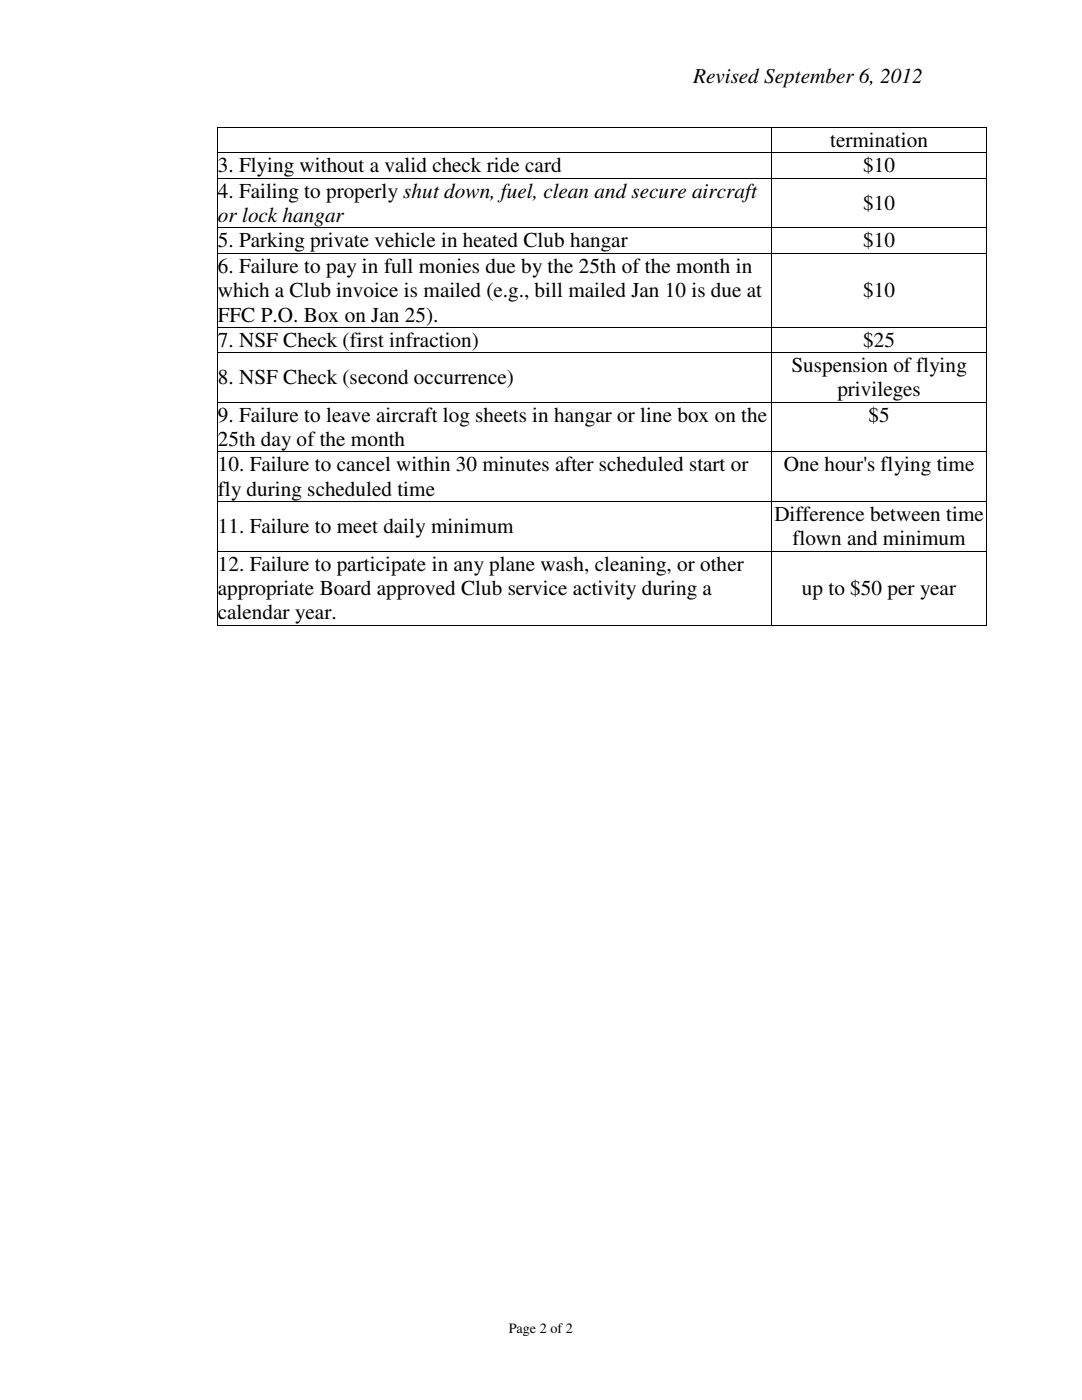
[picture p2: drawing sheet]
<svg xmlns="http://www.w3.org/2000/svg" width="216mm" height="279mm" viewBox="0 0 216 279" stroke-linecap="round" stroke-linejoin="round" font-family="sans-serif">
<defs><g id="words">
<g font-size="4.2">
<text x="138.3" y="16.5">Revised September 6, 2012</text>
<text x="165.7" y="29.4">termination</text>
<text x="43.5" y="34.4">3. Flying without a valid check ride card</text>
<text x="172.3" y="34.4">$10</text>
<text x="43.5" y="39.5">4. Failing to properly shut down, fuel, clean and secure aircraft</text>
<text x="172.3" y="41.9">$10</text>
<text x="43.5" y="44.3">or lock hangar</text>
<text x="43.5" y="49.4">5. Parking private vehicle in heated Club hangar</text>
<text x="172.3" y="49.4">$10</text>
<text x="43.5" y="54.4">6. Failure to pay in full monies due by the 25th of the month in</text>
<text x="43.5" y="59.3">which a Club invoice is mailed (e.g., bill mailed Jan 10 is due at</text>
<text x="172.3" y="59.3">$10</text>
<text x="43.5" y="64.2">FFC P.O. Box on Jan 25).</text>
<text x="43.5" y="69.2">7. NSF Check (first infraction)</text>
<text x="172.3" y="69.2">$25</text>
<text x="43.5" y="76.7">8. NSF Check (second occurrence)</text>
<text x="157.9" y="74.3">Suspension of flying</text>
<text x="167.1" y="79.1">privileges</text>
<text x="43.5" y="84.2">9. Failure to leave aircraft log sheets in hangar or line box on the</text>
<text x="43.5" y="89">25th day of the month</text>
<text x="173.3" y="84.2">$5</text>
<text x="43.5" y="94.1">10. Failure to cancel within 30 minutes after scheduled start or</text>
<text x="156.4" y="94.1">One hour's flying time</text>
<text x="43.5" y="98.9">fly during scheduled time</text>
<text x="43.5" y="106.4">11. Failure to meet daily minimum</text>
<text x="154.5" y="104">Difference between time</text>
<text x="43.5" y="113.9">12. Failure to participate in any plane wash, cleaning, or other</text>
<text x="158.1" y="108.8">flown and minimum</text>
<text x="43.5" y="118.7">appropriate Board approved Club service activity during a</text>
<text x="160" y="118.7">up to $50 per year</text>
<text x="43.5" y="123.6">calendar year.</text>
</g>
<text font-size="2.8" x="101.5" y="266">Page 2 of 2</text>
</g></defs>
<g fill="#000">
<path d="M43.3 25.4h.2v.2h-.2zM43.3 30.4h.2v.2h-.2zM43.3 35.5h.2v.1h-.2zM153.9 25.4h.2v.2h-.2zM153.9 30.4h.2v.2h-.2zM153.9 35.5h.2v.1h-.2zM196.8 25.4h.1v.2h-.1zM196.8 30.4h.1v.2h-.1zM196.8 35.5h.1v.1h-.1zM43.3 45.4h.2v.2h-.2zM43.3 50.5h.2v.1h-.2zM153.9 45.4h.2v.2h-.2z"/>
<path d="M153.9 50.5h.2v.1h-.2zM196.8 45.4h.1v.2h-.1zM196.8 50.5h.1v.1h-.1zM43.3 65.2h.2v.2h-.2zM43.3 70.3h.2v.1h-.2zM153.9 65.2h.2v.2h-.2zM153.9 70.3h.2v.1h-.2zM196.8 65.2h.1v.2h-.1zM196.8 70.3h.1v.1h-.1zM43.3 80.2h.2v.1h-.2zM43.3 90.1h.2v.2h-.2zM153.9 80.2h.2v.1h-.2z"/>
<path d="M153.9 90.1h.2v.2h-.2zM196.8 80.2h.1v.1h-.1zM196.8 90.1h.1v.2h-.1zM43.3 100h.2v.2h-.2zM43.3 109.9h.2v.2h-.2zM153.9 100h.2v.2h-.2zM153.9 109.9h.2v.2h-.2zM196.8 100h.1v.2h-.1zM196.8 109.9h.1v.2h-.1zM43.3 124.7h.2v.2h-.2zM153.9 124.7h.2v.2h-.2zM196.8 124.7h.1v.2h-.1z"/>
</g>
<g fill="none" stroke="#000" stroke-width=".2">
<path d="M43.4 25.6v4.8M43.4 30.6v4.9M43.4 35.6v9.8M43.5 25.5h110.4M43.5 30.5h110.4M43.5 35.6h110.4M154 25.6v4.8M154 30.6v4.9M154 35.6v9.8M154.1 25.5h42.7M154.1 30.5h42.7M154.1 35.6h42.7"/>
<path d="M196.8 25.6v4.8M196.8 30.6v4.9M196.8 35.6v9.8M43.4 45.6v4.9M43.4 50.6v14.6M43.5 45.5h110.4M43.5 50.5h110.4M154 45.6v4.9M154 50.6v14.6M154.1 45.5h42.7M154.1 50.5h42.7M196.8 45.6v4.9"/>
<path d="M196.8 50.6v14.6M43.4 65.4v4.9M43.4 70.4v9.8M43.5 65.3h110.4M43.5 70.4h110.4M154 65.4v4.9M154 70.4v9.8M154.1 65.3h42.7M154.1 70.4h42.7M196.8 65.4v4.9M196.8 70.4v9.8M43.4 80.3v9.8"/>
<path d="M43.4 90.3v9.7M43.5 80.3h110.4M43.5 90.2h110.4M154 80.3v9.8M154 90.3v9.7M154.1 80.3h42.7M154.1 90.2h42.7M196.8 80.3v9.8M196.8 90.3v9.7M43.4 100.2v9.7M43.4 110.1v14.6M43.5 100.1h110.4"/>
<path d="M43.5 110h110.4M154 100.2v9.7M154 110.1v14.6M154.1 100.1h42.7M154.1 110h42.7M196.8 100.2v9.7M196.8 110.1v14.6M43.5 124.8h110.4M154.1 124.8h42.7"/>
</g>
<use href="#words"/>
</svg>
